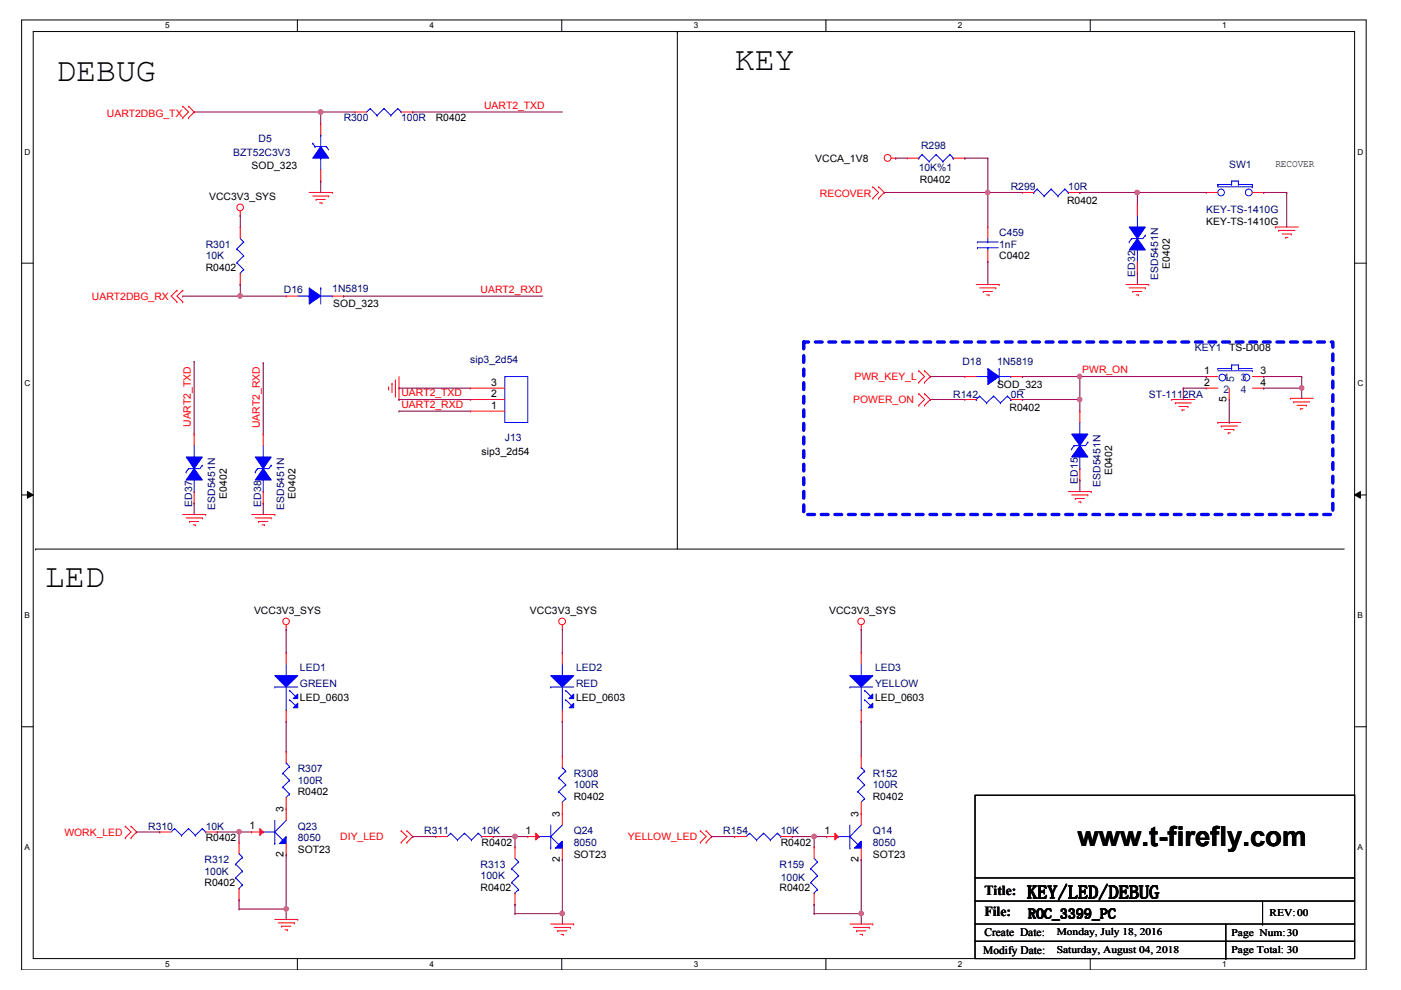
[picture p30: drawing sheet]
<svg xmlns="http://www.w3.org/2000/svg" width="297mm" height="210mm" viewBox="0 0 297 210" stroke-linecap="round" stroke-linejoin="round" font-family="sans-serif">
<defs><g id="words">
<g font-size="7.1">
<text x="11.9" y="17.2">DEBUG</text>
<text x="155.8" y="14.8">KEY</text>
<text x="9.5" y="124.5">LED</text>
</g>
<text font-size="5.8" x="228.4" y="179.4">www.t-firefly.com</text>
<text font-size="3.9" x="217.8" y="190.5">KEY/LED/DEBUG</text>
<g font-size="2.9">
<text x="208.7" y="189.8">Title:</text>
<text x="208.7" y="194.2">File:</text>
<text x="218" y="194.7">ROC_3399_PC</text>
</g>
<g font-size="2.4">
<text x="208.5" y="202.2">Modify Date:</text>
<text x="208.7" y="198.5">Create Date:</text>
</g>
<g font-size="2.2" fill="#f00">
<text x="102.6" y="23">UART2_TXD</text>
<text x="22.7" y="24.8">UART2DBG_TX</text>
<text x="173.8" y="41.8">RECOVER</text>
<text x="19.5" y="63.5">UART2DBG_RX</text>
<text x="101.9" y="62.1">UART2_RXD</text>
<text x="85.1" y="84">UART2_TXD</text>
<text x="181.2" y="80.6">PWR_KEY_L</text>
<text x="229.5" y="79.1">PWR_ON</text>
<text x="85.1" y="86.4">UART2_RXD</text>
<text x="180.9" y="85.5">POWER_ON</text>
<text x="40.4" y="90.6" transform="rotate(-90 40.4 90.6)">UART2_TXD</text>
<text x="55.1" y="90.8" transform="rotate(-90 55.1 90.8)">UART2_RXD</text>
<text x="13.6" y="177.2">WORK_LED</text>
<text x="72.2" y="178.1">DIY_LED</text>
<text x="133.1" y="178.1">YELLOW_LED</text>
</g>
<g font-size="2.2" fill="#000080">
<text x="72.9" y="25.7">R300</text>
<text x="85.1" y="25.7">100R</text>
<text x="49.5" y="33.1">BZT52C3V3</text>
<text x="54.8" y="30.1">D5</text>
<text x="195.3" y="31.6">R298</text>
<text x="260.6" y="35.5">SW1</text>
<text x="194.8" y="36.2">10K%1</text>
<text x="214.3" y="40.4">R299</text>
<text x="226.5" y="40.4">10R</text>
<text x="255.7" y="45.3">KEY-TS-1410G</text>
<text x="43.6" y="52.6">R301</text>
<text x="211.9" y="50.1">C459</text>
<text x="211.9" y="52.6">1nF</text>
<text x="43.6" y="55">10K</text>
<text x="240.7" y="58.6" transform="rotate(-90 240.7 58.6)">ED32</text>
<text x="245.5" y="59.4" transform="rotate(-90 245.5 59.4)">ESD5451N</text>
<text x="60.2" y="62.1">D16</text>
<text x="70.5" y="61.8">1N5819</text>
<text x="99.7" y="77">sip3_2d54</text>
<text x="204.1" y="77.4">D18</text>
<text x="211.4" y="77.4">1N5819</text>
<text x="253.3" y="74.5">KEY1</text>
<text x="202.1" y="84.3">R142</text>
<text x="214.3" y="84.3">0R</text>
<text x="243.6" y="84.3">ST-1112RA</text>
<text x="107" y="93.5">J13</text>
<text x="40.7" y="107.4" transform="rotate(-90 40.7 107.4)">ED37</text>
<text x="55.3" y="107.4" transform="rotate(-90 55.3 107.4)">ED38</text>
<text x="228.5" y="102.5" transform="rotate(-90 228.5 102.5)">ED15</text>
<text x="233.4" y="103.3" transform="rotate(-90 233.4 103.3)">ESD5451N</text>
<text x="45.6" y="108.1" transform="rotate(-90 45.6 108.1)">ESD5451N</text>
<text x="60.3" y="108.1" transform="rotate(-90 60.3 108.1)">ESD5451N</text>
<text x="63.6" y="142.3">LED1</text>
<text x="122.1" y="142.3">LED2</text>
<text x="185.5" y="142.3">LED3</text>
<text x="63.6" y="145.7">GREEN</text>
<text x="122.1" y="145.7">RED</text>
<text x="185.5" y="145.7">YELLOW</text>
<text x="63.1" y="163.7">R307</text>
<text x="63.1" y="166.2">100R</text>
<text x="121.6" y="164.7">R308</text>
<text x="121.6" y="167.2">100R</text>
<text x="185.1" y="164.7">R152</text>
<text x="185.1" y="167.2">100R</text>
<text x="31.4" y="175.9">R310</text>
<text x="43.6" y="175.9">10K</text>
<text x="63.1" y="175.9">Q23</text>
<text x="63.1" y="178.4">8050</text>
<text x="89.9" y="176.9">R311</text>
<text x="102.1" y="176.9">10K</text>
<text x="121.6" y="176.9">Q24</text>
<text x="121.6" y="179.4">8050</text>
<text x="153.3" y="176.9">R154</text>
<text x="165.5" y="176.9">10K</text>
<text x="185.1" y="176.9">Q14</text>
<text x="185.1" y="179.4">8050</text>
<text x="43.4" y="183">R312</text>
<text x="43.4" y="185.5">100K</text>
<text x="101.9" y="184">R313</text>
<text x="165.3" y="184">R159</text>
<text x="101.9" y="186.4">100K</text>
<text x="165.5" y="186.7">100K</text>
</g>
<g font-size="2.2">
<text x="92.4" y="25.7">R0402</text>
<text x="53.4" y="35.7">SOD_323</text>
<text x="172.9" y="34.3">VCCA_1V8</text>
<text x="270.4" y="35.3">RECOVER</text>
<text x="195" y="38.9">R0402</text>
<text x="44.3" y="42.3">VCC3V3_SYS</text>
<text x="226.2" y="43.3">R0402</text>
<text x="255.7" y="47.7">KEY-TS-1410G</text>
<text x="43.6" y="57.4">R0402</text>
<text x="211.9" y="55">C0402</text>
<text x="248" y="56.9" transform="rotate(-90 248 56.9)">E0402</text>
<text x="70.7" y="65">SOD_323</text>
<text x="260.6" y="74.5">TS-D008</text>
<text x="104.1" y="81.7">3</text>
<text x="211.4" y="82.3">SOD_323</text>
<text x="255.3" y="79.3">1</text>
<text x="255.3" y="81.7">2</text>
<text x="267.2" y="79.3">3</text>
<text x="267.2" y="81.7">4</text>
<text x="104.1" y="86.6">1</text>
<text x="104.1" y="84.2">2</text>
<text x="214.1" y="87.2">R0402</text>
<text x="260.1" y="85.2" transform="rotate(-90 260.1 85.2)">5</text>
<text x="102.1" y="96.5">sip3_2d54</text>
<text x="235.8" y="100.8" transform="rotate(-90 235.8 100.8)">E0402</text>
<text x="48.1" y="105.7" transform="rotate(-90 48.1 105.7)">E0402</text>
<text x="62.7" y="105.7" transform="rotate(-90 62.7 105.7)">E0402</text>
<text x="53.9" y="130.1">VCC3V3_SYS</text>
<text x="112.4" y="130.1">VCC3V3_SYS</text>
<text x="175.8" y="130.1">VCC3V3_SYS</text>
<text x="63.6" y="148.6">LED_0603</text>
<text x="122.1" y="148.6">LED_0603</text>
<text x="185.5" y="148.6">LED_0603</text>
<text x="60.1" y="172.3" transform="rotate(-90 60.1 172.3)">3</text>
<text x="63.1" y="168.7">R0402</text>
<text x="118.7" y="173.2" transform="rotate(-90 118.7 173.2)">3</text>
<text x="121.6" y="169.6">R0402</text>
<text x="182" y="173.2" transform="rotate(-90 182 173.2)">3</text>
<text x="185.1" y="169.6">R0402</text>
<text x="43.6" y="178.4">R0402</text>
<text x="52.9" y="175.9">1</text>
<text x="102.1" y="179.4">R0402</text>
<text x="111.4" y="176.8">1</text>
<text x="165.5" y="179.4">R0402</text>
<text x="174.8" y="176.8">1</text>
<text x="60.1" y="181.8" transform="rotate(-90 60.1 181.8)">2</text>
<text x="63.1" y="180.8">SOT23</text>
<text x="118.7" y="182.8" transform="rotate(-90 118.7 182.8)">2</text>
<text x="121.6" y="181.8">SOT23</text>
<text x="182" y="182.8" transform="rotate(-90 182 182.8)">2</text>
<text x="185.1" y="181.8">SOT23</text>
<text x="43.4" y="187.9">R0402</text>
<text x="101.9" y="188.9">R0402</text>
<text x="165.3" y="188.9">R0402</text>
<text x="269.2" y="194.1">REV:00</text>
<text x="224" y="198.3">Monday, July 18, 2016</text>
<text x="224" y="202">Saturday, August 04, 2018</text>
<text x="261.1" y="198.5">Page Num:30</text>
<text x="261.1" y="202">Page Total: 30</text>
</g>
<g font-size="2.2" fill="#004080">
<text x="259.4" y="80.9">1</text>
<text x="259.4" y="83.3">2</text>
<text x="261.6" y="81.1" transform="rotate(-90 261.6 81.1)">5</text>
<text x="263.1" y="80.9">3</text>
<text x="263.1" y="83.3">4</text>
</g>
<g font-size="1.7">
<text x="35" y="6">5</text>
<text x="91" y="6">4</text>
<text x="147.1" y="6">3</text>
<text x="203.1" y="6">2</text>
<text x="259.1" y="6">1</text>
<text x="5.2" y="32.8">D</text>
<text x="287.8" y="32.8">D</text>
<text x="5.2" y="81.9">C</text>
<text x="287.8" y="81.9">C</text>
<text x="5.2" y="131">B</text>
<text x="287.8" y="131">B</text>
<text x="5.2" y="180.2">A</text>
<text x="287.8" y="180.2">A</text>
<text x="35" y="205">5</text>
<text x="91" y="205">4</text>
<text x="147.1" y="205">3</text>
<text x="203.1" y="205">2</text>
<text x="259.1" y="205">1</text>
</g>
</g></defs>
<path d="M4.6 4.2h285.1v201.5h-285.1zM7 6.7h280.2v196.5h-280.2z" fill="none" stroke="#000" stroke-width=".21"/>
<g fill="#fff">
<path d="M35 4.5h1v1.9h-1z"/>
<path d="M35 203.5h1v1.9h-1z"/>
</g>
<path d="M63 4.2v2.5M63 203.2v2.5" fill="none" stroke="#000" stroke-width=".21"/>
<g fill="#fff">
<path d="M91 4.5h1v1.9h-1z"/>
<path d="M91 203.5h1v1.9h-1z"/>
</g>
<path d="M119.1 4.2v2.5M119.1 203.2v2.5" fill="none" stroke="#000" stroke-width=".21"/>
<g fill="#fff">
<path d="M147.1 4.5h.9v1.9h-.9z"/>
<path d="M147.1 203.5h.9v1.9h-.9z"/>
</g>
<path d="M175.1 4.2v2.5M175.1 203.2v2.5" fill="none" stroke="#000" stroke-width=".21"/>
<g fill="#fff">
<path d="M203.1 4.5h.9v1.9h-.9z"/>
<path d="M203.1 203.5h.9v1.9h-.9z"/>
</g>
<path d="M231.2 4.2v2.5M231.2 203.2v2.5" fill="none" stroke="#000" stroke-width=".21"/>
<g fill="#fff">
<path d="M259.1 4.5h1v1.9h-1z"/>
<path d="M259.1 203.5h1v1.9h-1z"/>
<path d="M5.2 31.2h1.2v1.9h-1.2z"/>
<path d="M287.8 31.2h1.3v1.9h-1.3z"/>
<path d="M5.2 80.3h1.2v2h-1.2z"/>
<path d="M287.8 80.3h1.3v2h-1.3z"/>
</g>
<path d="M4.6 55.8h2.4M287.2 55.8h2.5" fill="none" stroke="#000" stroke-width=".21"/>
<g fill="#fff">
<path d="M5.2 129.5h1.2v1.9h-1.2z"/>
<path d="M287.8 129.5h1.2v1.9h-1.2z"/>
</g>
<path d="M4.6 104.9h2.4M5.8 104.2l1.2 .7-1.2 .7zM287.2 104.9l1.2-.7v1.4zM287.2 104.9h2.5" fill="none" stroke="#000" stroke-width=".21"/>
<path d="M5.8 104.2l1.2 .7-1.2 .7zM287.2 104.9l1.2-.7v1.4z" fill="#000"/>
<g fill="#fff">
<path d="M5.2 178.6h1.2v2h-1.2z"/>
<path d="M287.8 178.6h1.2v2h-1.2z"/>
</g>
<g fill="none" stroke="#000" stroke-width=".21">
<path d="M143.6 6.7h.1M143.6 6.7v109.7M7.5 116.4h.1M7.5 116.4h277.5M4.6 154.1h2.4M287.2 154.1h2.5M206.7 168.6h80.5v34.6h-80.5zM206.7 186.1h80.5M206.7 191h80.5M206.7 195.9h80.5M206.7 199.6h80.5M259.9 195.9v7.3"/>
<path d="M267.7 195.9h.1M267.7 191v4.9M287.2 186.1h.1M287.2 191h.1M287.2 195.9h.1M287.2 199.6h.1M259.9 203.2h.1"/>
</g>
<path d="M170.4 72.5h112.2v36.6h-112.2z" fill="none" stroke="#00f" stroke-width=".72" stroke-dasharray="1.4 1.4"/>
<g fill="none" stroke="#f00" stroke-width=".21">
<path d="M38.7 22.5h.1M38.7 25h.1M38.7 22.5l1.3 1.2-1.3 1.3M40 25h.1M40 22.5h.1M40 22.5l1.2 1.2-1.2 1.3M185.1 39.6h.1M185.1 39.6l1.2 1.2-1.2 1.2M186.3 39.6h.1M186.3 39.6l1.2 1.2-1.2 1.2M188.9 33.5h1M189.9 33.5h.1"/>
<path d="M50.9 45.7h.1M50.9 44.7v1M65.5 40.8h5M66.3 41.6h3.4M67 42.3h.1M67 42.3h2M67.7 43h.6M68.3 43h.1M69.7 41.6h.1M70.5 40.8h.1M185.1 42h.1M186.3 42h.1"/>
<path d="M270.4 48.1h.1M270.4 48.1h4.9M271.1 48.9h.1M271.1 48.9h3.4M271.8 49.6h2M272.6 50.3h.1M272.6 50.3h.5M273.8 49.6h.1M37.5 61.6h.1M37.5 64h.1M37.5 61.6l-1.2 1.2 1.2 1.2M38.7 61.6h.1"/>
<path d="M38.7 64h.1M38.7 61.6l-1.2 1.2 1.2 1.2M84.6 79.8v4.9M194.8 78.6h.1M194.8 78.6l1.2 1.2-1.2 1.3M196 78.6h.1M196 78.6l1.2 1.2-1.2 1.3M207 60.3h4.8M207.7 61h3.4M208.5 61.8h.1M208.5 61.8h1.9M209.2 62.5h.5"/>
<path d="M209.7 62.5h.1M211.1 61h.1M211.8 60.3h.1M238.7 60.3h4.9M239.4 61h3.4M240.2 61.8h.1M240.2 61.8h1.9M240.9 62.5h.5M241.4 62.5h.1M242.8 61h.1M243.6 60.3h.1M82.4 82.5h.1"/>
<path d="M82.4 82v.5M83.1 81.3h.1M83.1 81.3v2M83.8 84h.1M83.8 80.6v3.4M84.6 84.7h.1M194.8 83.5h.1M194.8 85.9h.1M194.8 81.1h.1M194.8 83.5l1.2 1.2-1.2 1.2M196 85.9h.1M196 83.5h.1"/>
<path d="M196 81.1h.1M196 83.5l1.2 1.2-1.2 1.2M248.4 84.7h.1M248.4 84.7h4.9M249.2 85.4h.1M249.2 85.4h3.4M249.9 86.2h2M250.6 86.9h.1M250.6 86.9h.5M251.9 86.2h.1M258.2 89.6h.1M258.2 89.6h4.9"/>
<path d="M258.9 90.3h.1M258.9 90.3h3.5M259.6 91.1h2M260.4 91.8h.1M260.4 91.8h.5M261.6 91.1h.1M273.6 84.5h.1M273.6 84.5h4.8M274.3 85.2h.1M274.3 85.2h3.4M275 85.9h2M275.8 86.7h.1"/>
<path d="M275.8 86.7h.4M277 85.9h.1M38.7 109.1h4.9M39.5 109.8h3.4M40.2 110.6h.1M40.2 110.6h1.9M41 111.3h.4M41.4 111.3h.1M42.9 109.8h.1M43.6 109.1h.1M53.4 109.1h4.9M54.1 109.8h3.4"/>
<path d="M54.8 110.6h.1M54.8 110.6h2M55.6 111.3h.5M56.1 111.3h.1M57.5 109.8h.1M58.3 109.1h.1M226.5 104.2h4.9M227.2 104.9h3.4M228 105.7h.1M228 105.7h1.9M228.7 106.4h.5M229.2 106.4h.1"/>
<path d="M230.6 104.9h.1M231.4 104.2h.1M60.7 133.5h.1M60.7 132.5v1M119.2 133.5h.1M119.2 132.5v1M182.6 133.5h.1M182.6 132.5v1M26.6 175.2h.1M26.6 177.6h.1M26.6 175.2l1.2 1.2-1.2 1.2M27.8 177.6h.1"/>
<path d="M27.8 175.2h.1M27.8 175.2l1.2 1.2-1.2 1.2M85.1 176.1h.1M85.1 178.6h.1M85.1 176.1l1.2 1.3-1.2 1.2M86.3 178.6h.1M86.3 176.1h.1M86.3 176.1l1.2 1.3-1.2 1.2M148.5 176.1h.1M148.5 178.6h.1M148.5 176.1l1.2 1.3-1.2 1.2M149.7 178.6h.1"/>
<path d="M149.7 176.1h.1M149.7 176.1l1.2 1.3-1.2 1.2M58.3 194.9h4.8M59 195.7h3.4M59.7 196.4h.1M59.7 196.4h2M60.4 197.1h.5M60.9 197.1h.1M62.4 195.7h.1M63.1 194.9h.1M116.8 195.9h4.8M117.5 196.6h3.4"/>
<path d="M118.3 197.4h.1M118.3 197.4h1.9M119 198.1h.4M119.4 198.1h.1M120.9 196.6h.1M121.6 195.9h.1M180.2 195.9h4.9M180.9 196.6h3.4M181.6 197.4h.1M181.6 197.4h2M182.3 198.1h.6M182.9 198.1h.1"/>
<path d="M184.3 196.6h.1M185.1 195.9h.1"/>
<circle cx="188.2" cy="33.5" r=".72"/>
<circle cx="50.9" cy="44" r=".71"/>
<circle cx="60.7" cy="131.8" r=".7"/>
<circle cx="119.2" cy="131.8" r=".71"/>
<circle cx="182.6" cy="131.8" r=".7"/>
</g>
<path d="M227.7 94.5h.1M227.7 94.5h2.4M229 92h.1M229 99.4h.1M229 89.6v2.4M229 96.9v2.5" fill="none" stroke="#00f" stroke-width=".21"/>
<path d="M227.2 92h3.4l-1.6 2.5z" fill-rule="evenodd" fill="#00f"/>
<path d="M227.2 92h3.4l-1.6 2.5zM227.2 95.2h.1M227.7 94.5l-.5 .7M230.6 93.7h.1M230.6 93.7l-.5 .8" fill="none" stroke="#00f" stroke-width=".21"/>
<path d="M229 94.5l1.6 2.4h-3.4z" fill-rule="evenodd" fill="#00f"/>
<g fill="none" stroke="#00f" stroke-width=".21">
<path d="M78.5 23h.1M78.5 23l-.8 .7M78.5 23l1.4 1.5M79.9 24.5h.1M81.4 23h.1M81.4 23l-1.5 1.5M81.4 23l1.5 1.5M82.9 24.5h.1M84.3 23h.1M84.3 23l-1.4 1.5M84.3 23l.8 .7M85.1 23.7h.1"/>
<path d="M229 94.5l1.6 2.4h-3.4zM118.5 167.9h.1M118.5 164.9h.1M118.5 167.9l1.4 1.4M118.5 164.9l1.4 1.5M119.2 162.7h.1M119.2 162.7l.7 .8M119.9 169.3h.1M119.9 166.4h.1M119.9 163.5h.1M119.9 169.3l-.7 .8M119.9 166.4l-1.4 1.5"/>
<path d="M119.9 163.5l-1.4 1.4M171.9 184.2h.1M171.9 187.1h.1M171.9 184.2l1.4 1.5M171.9 187.1l1.4 1.5M172.6 189.3h.1M172.6 182l.7 .8M173.3 182.8h.1M173.3 185.7h.1M173.3 188.6h.1M173.3 182.8l-1.4 1.4M173.3 185.7l-1.4 1.4"/>
<path d="M173.3 188.6l-.7 .7"/>
</g>
<g fill="none" stroke="#f00" stroke-width=".21">
<path d="M75.3 23.7h.1M75.3 23.7h2.4M85.1 23.7h2.4M87.5 23.7h.1M229 87.2h.1M229 87.2v2.4M229 99.4v2.4M229 101.8h.1M119.2 172.5h.1M119.2 160.3h.1M119.2 160.3v2.4M119.2 170.1v2.4"/>
<path d="M172.6 179.6h.1M172.6 179.6v2.4M172.6 191.8h.1M172.6 189.3v2.5"/>
</g>
<path d="M60.7 177.4v1.5h-1.5z" fill-rule="evenodd" fill="#00f"/>
<path d="M55.8 176.4h.1M55.8 176.4h2.5M58.3 176.4h.1M58.3 178.9h.1M58.3 176.4l1.7 1.7M58.3 173.9v5M60 178.1h.1M60.7 177.4v1.5h-1.5zM60.7 173.9l-2.4 2.5" fill="none" stroke="#00f" stroke-width=".21"/>
<path d="M55.1 175.7l.7 .7-.7 .7z" fill="#f00"/>
<g fill="none" stroke="#f00" stroke-width=".21">
<path d="M99.7 87.2h.1M99.7 84.7h.1M99.7 82.3h.1M99.7 87.2h7.3M99.7 84.7h7.3M99.7 82.3h7.3M53.4 176.4h.1M53.4 176.4h2.4M55.1 175.7l.7 .7-.7 .7zM60.7 171.5h.1M60.7 171.5v2.4M60.7 178.9v2.4"/>
<path d="M60.7 181.3h.1"/>
</g>
<path d="M107 79.8h4.9v9.8h-4.9zM54.6 99.4h.1M54.6 99.4h2.4M55.8 96.9h.1M55.8 94.5v2.4M55.8 104.2h.1M55.8 101.8v2.4" fill="none" stroke="#00f" stroke-width=".21"/>
<path d="M54.1 96.9h3.4l-1.7 2.5z" fill-rule="evenodd" fill="#00f"/>
<path d="M54.1 96.9h3.4l-1.7 2.5zM54.6 99.4l-.5 .7M57.5 98.6h.1M57.5 98.6l-.5 .8M54.1 100.1h.1" fill="none" stroke="#00f" stroke-width=".21"/>
<path d="M55.8 99.4l1.7 2.4h-3.4z" fill-rule="evenodd" fill="#00f"/>
<g fill="none" stroke="#00f" stroke-width=".21">
<path d="M258.2 78.1h.1M258.2 78.1h2.9M258.2 78.6h7.3M261.1 77.4h.1M261.1 78.1h.1M261.1 77.4h1.5M261.1 77.4v.7M262.6 77.4h.1M262.6 78.1h.1M262.6 77.4v.7M262.6 78.1h2.9M265.5 78.6h.1"/>
<path d="M55.8 99.4l1.7 2.4h-3.4zM207 84.7h.1M207.7 84h.1M207.7 84l-.7 .7M207.7 84l1.5 1.4M209.2 85.4h.1M210.7 84h.1M210.7 84l-1.5 1.4M210.7 84l1.4 1.4M212.1 85.4h.1M213.6 84h.1M213.6 84l-1.5 1.4"/>
<path d="M213.6 84l.7 .7M214.3 84.7h.1M37 175.7h.1M37 175.7l-.7 .7M37 175.7l1.5 1.4M38.5 177.1h.1M40 175.7h.1M40 175.7l-1.5 1.4M40 175.7l1.4 1.4M41.4 177.1h.1M42.9 175.7h.1M42.9 175.7l-1.5 1.4"/>
<path d="M42.9 175.7l.7 .7M43.6 176.4h.1M95.6 176.7h.1M95.6 176.7l-.8 .7M95.6 176.7l1.4 1.4M97 178.1h.1M98.5 176.7h.1M98.5 176.7l-1.5 1.4M98.5 176.7l1.5 1.4M100 178.1h.1M101.4 176.7h.1M101.4 176.7l-1.4 1.4"/>
<path d="M101.4 176.7l.7 .7M102.1 177.4h.1"/>
<circle cx="259.1" cy="80" r=".71"/>
<circle cx="264.3" cy="80" r=".71"/>
</g>
<g fill="none" stroke="#f00" stroke-width=".21">
<path d="M255.7 79.8h.1M255.7 79.8h2.5M265.5 79.8h2.4M267.9 79.8h.1M55.8 92h.1M55.8 92v2.5M204.6 84.7h.1M204.6 84.7h2.4M214.3 84.7h2.5M216.8 84.7h.1M255.7 82.3h.1M255.7 82.3h2.5"/>
<path d="M260.6 84.7h.1M260.6 82.3v2.4M265.5 82.3h2.4M267.9 82.3h.1M55.8 106.7h.1M55.8 104.2v2.5M33.9 176.4h.1M33.9 176.4h2.4M43.6 176.4h2.5M46.1 176.4h.1M92.4 177.4h.1M92.4 177.4h2.4"/>
<path d="M102.1 177.4h2.5M104.6 177.4h.1"/>
</g>
<path d="M180.2 143.3h4.9l-2.5 2.4z" fill="#00f"/>
<path d="M180.2 143.3h4.9l-2.5 2.4z" fill="none" stroke="#00f" stroke-width=".21"/>
<path d="M185.1 147.2v.9h-1z" fill="#00f"/>
<path d="M185.1 147.2v.9h-1z" fill="none" stroke="#00f" stroke-width=".21"/>
<path d="M184.1 150.1l1-1v1z" fill="#00f"/>
<path d="M180.2 145.7h.1M180.2 145.7h4.9M182.6 143.3h.1M182.6 150.5h.1M182.6 140.8v2.5M182.6 145.7v4.8M183.3 146.4h.1M183.3 148.4h.1M183.3 146.4l1.2 1.2M183.3 148.4l1.2 1.2M184.1 150.1l1-1v1z" fill="none" stroke="#00f" stroke-width=".21"/>
<path d="M182.6 138.3h.1M182.6 138.3v2.5M182.6 153h.1M182.6 150.5v2.5" fill="none" stroke="#f00" stroke-width=".21"/>
<path d="M118.5 179.1l.7-.8v1.5h-1.5z" fill-rule="evenodd" fill="#00f"/>
<path d="M114.3 177.4h.1M114.3 177.4h2.5M116.8 177.4h.1M116.8 179.8h.1M116.8 177.4l1.7 1.7M116.8 174.9v4.9M118.5 179.1l.7-.8v1.5h-1.5zM118.5 179.1h.1M119.2 174.9l-2.4 2.5" fill="none" stroke="#00f" stroke-width=".21"/>
<path d="M113.6 176.7l.7 .7-.7 .7z" fill="#f00"/>
<path d="M50.7 178.6h.1M50.7 178.6v2.4M111.9 177.4h.1M111.9 177.4h2.4M113.6 176.7l.7 .7-.7 .7zM119.2 172.5h.1M119.2 172.5v2.4M119.2 179.8v2.4M50.7 190.8h.1M50.7 188.3v2.5M119.2 182.2h.1" fill="none" stroke="#f00" stroke-width=".21"/>
<g fill="none" stroke="#00f" stroke-width=".21">
<path d="M239.9 50.6h.1M239.9 50.6h2.4M241.1 48.1h.1M241.1 55.5h.1M241.1 45.7v2.4M241.1 53v2.5M50 183.2h.1M50 186.1h.1M50 183.2l1.4 1.5M50 186.1l1.4 1.5M50.7 188.3h.1M50.7 181l.7 .8"/>
<path d="M51.4 181.8h.1M51.4 184.7h.1M51.4 187.6h.1M51.4 181.8l-1.4 1.4M51.4 184.7l-1.4 1.4M51.4 187.6l-.7 .7"/>
</g>
<path d="M239.4 48.1h3.4l-1.7 2.5z" fill-rule="evenodd" fill="#00f"/>
<path d="M239.4 48.1h3.4l-1.7 2.5zM239.4 51.3h.1M239.9 50.6l-.5 .7M242.8 49.9h.1M242.8 49.9l-.5 .7" fill="none" stroke="#00f" stroke-width=".21"/>
<path d="M241.1 50.6l1.7 2.4h-3.4z" fill-rule="evenodd" fill="#00f"/>
<g fill="none" stroke="#00f" stroke-width=".21">
<path d="M194.8 33.5h.1M195.5 32.8h.1M195.5 32.8l-.7 .7M195.5 32.8l1.5 1.4M197 34.2h.1M198.5 32.8h.1M198.5 32.8l-1.5 1.4M198.5 32.8l1.4 1.4M199.9 34.2h.1M201.4 32.8h.1M201.4 32.8l-1.5 1.4M201.4 32.8l.7 .7"/>
<path d="M202.1 33.5h.1M241.1 50.6l1.7 2.4h-3.4z"/>
</g>
<path d="M192.4 33.5h.1M192.4 33.5h2.4M202.1 33.5h2.5M204.6 33.5h.1M241.1 43.3h.1M241.1 57.9h.1M241.1 43.3v2.4M241.1 55.5v2.4" fill="none" stroke="#f00" stroke-width=".21"/>
<path d="M116.8 143.3h4.8l-2.4 2.4z" fill="#00f"/>
<path d="M116.8 143.3h4.8l-2.4 2.4z" fill="none" stroke="#00f" stroke-width=".21"/>
<path d="M121.6 147.2v.9h-.9z" fill="#00f"/>
<path d="M121.6 147.2v.9h-.9z" fill="none" stroke="#00f" stroke-width=".21"/>
<path d="M120.7 150.1l.9-1v1z" fill="#00f"/>
<g fill="none" stroke="#00f" stroke-width=".21">
<path d="M207.2 51.3h.1M207.2 52.5h.1M207.2 51.3h4.4M207.2 52.5h4.4M209.4 52.5h.1M209.4 51.3h.1M209.4 50.6v.7M209.4 52.5v.5M116.8 145.7h.1M116.8 145.7h4.8M119.2 143.3h.1M119.2 150.5h.1"/>
<path d="M119.2 140.8v2.5M119.2 145.7v4.8M119.9 146.4h.1M119.9 148.4h.1M119.9 146.4l1.3 1.2M119.9 148.4l1.3 1.2M120.7 150.1l.9-1v1zM108.5 184.2h.1M108.5 187.1h.1M108.5 184.2l1.5 1.5M108.5 187.1l1.5 1.5M109.2 189.3h.1"/>
<path d="M109.2 182l.8 .8M110 182.8h.1M110 185.7h.1M110 188.6h.1M110 182.8l-1.5 1.4M110 185.7l-1.5 1.4M110 188.6l-.8 .7"/>
</g>
<path d="M209.4 55.5h.1M209.4 48.1h.1M209.4 48.1v2.5M209.4 53v2.5M119.2 138.3h.1M119.2 138.3v2.5M119.2 153h.1M119.2 150.5v2.5M109.2 179.6h.1M109.2 179.6v2.4M109.2 191.8h.1M109.2 189.3v2.5" fill="none" stroke="#f00" stroke-width=".21"/>
<path d="M58.3 143.3h4.8l-2.4 2.4z" fill="#00f"/>
<path d="M58.3 143.3h4.8l-2.4 2.4z" fill="none" stroke="#00f" stroke-width=".21"/>
<path d="M63.1 147.2v.9h-.9z" fill="#00f"/>
<path d="M63.1 147.2v.9h-.9z" fill="none" stroke="#00f" stroke-width=".21"/>
<path d="M62.2 150.1l.9-1v1z" fill="#00f"/>
<g fill="none" stroke="#00f" stroke-width=".21">
<path d="M63.1 62.8h2.4M65.5 62.8h.1M68 61h.1M68 61v3.5M68 62.8h2.5M70.5 62.8h.1M58.3 145.7h.1M58.3 145.7h4.8M60.7 143.3h.1M60.7 150.5h.1M60.7 140.8v2.5M60.7 145.7v4.8"/>
<path d="M61.4 146.4h.1M61.4 148.4h.1M61.4 146.4l1.2 1.2M61.4 148.4l1.2 1.2M62.2 150.1l.9-1v1z"/>
</g>
<path d="M60.7 138.3h.1M60.7 138.3v2.5M60.7 153h.1M60.7 150.5v2.5" fill="none" stroke="#f00" stroke-width=".21"/>
<path d="M65.5 61l2.5 1.8-2.5 1.7z" fill-rule="evenodd" fill="#00f"/>
<g fill="none" stroke="#00f" stroke-width=".21">
<path d="M258.2 39.1h.1M258.2 39.1v.5h7.3M258.2 39.1h2.9M261.1 38.4h.1M261.1 39.1h.1M261.1 38.4h1.5M261.1 38.4v.7M262.6 39.1h.1M262.6 38.4h.1M262.6 39.1h2.9M262.6 38.4v.7M265.5 39.6h.1"/>
<path d="M265.5 39.1h.1M265.5 39.1v.5M219.2 40.8h.1M219.9 40.1h.1M219.9 40.1l-.7 .7M219.9 40.1l1.5 1.5M221.4 41.6h.1M222.9 40.1h.1M222.9 40.1l-1.5 1.5M222.9 40.1l1.4 1.5M224.3 41.6h.1M225.8 40.1h.1"/>
<path d="M225.8 40.1l-1.5 1.5M225.8 40.1l.7 .7M226.5 40.8h.1M65.5 61l2.5 1.8-2.5 1.7zM40 99.4h.1M40 99.4h2.4M41.2 96.9h.1M41.2 94.5v2.4M41.2 104.2h.1M41.2 101.8v2.4M181.9 167.9h.1M181.9 164.9h.1"/>
<path d="M181.9 167.9l1.4 1.4M181.9 164.9l1.4 1.5M182.6 162.7h.1M182.6 162.7l.7 .8M183.3 169.3h.1M183.3 166.4h.1M183.3 163.5h.1M183.3 169.3l-.7 .8M183.3 166.4l-1.4 1.5M183.3 163.5l-1.4 1.4"/>
<circle cx="258.9" cy="40.8" r=".71"/>
<circle cx="264.8" cy="40.8" r=".72"/>
</g>
<g fill="none" stroke="#f00" stroke-width=".21">
<path d="M216.8 40.8h.1M216.8 40.8h2.4M226.5 40.8h2.5M229 40.8h.1M255.7 40.8h.1M255.7 40.8h2.5M265.5 40.8h2.4M267.9 40.8h.1M60.7 62.8h.1M60.7 62.8h2.4M70.5 62.8h2.4M72.9 62.8h.1"/>
<path d="M182.6 172.5h.1M182.6 160.3h.1M182.6 160.3v2.4M182.6 170.1v2.4"/>
</g>
<path d="M39.5 96.9h3.4l-1.7 2.5z" fill-rule="evenodd" fill="#00f"/>
<path d="M39.5 96.9h3.4l-1.7 2.5zM40 99.4l-.5 .7M42.9 98.6h.1M42.9 98.6l-.5 .8M39.5 100.1h.1" fill="none" stroke="#00f" stroke-width=".21"/>
<path d="M41.2 99.4l1.7 2.4h-3.4z" fill-rule="evenodd" fill="#00f"/>
<g fill="none" stroke="#00f" stroke-width=".21">
<path d="M207 79.8h2.4M209.4 79.8h.1M211.8 78.1h.1M211.8 78.1v3.4M211.8 79.8h2.5M214.3 79.8h.1M41.2 99.4l1.7 2.4h-3.4zM158.9 176.7h.1M158.9 176.7l-.7 .7M158.9 176.7l1.5 1.4M160.4 178.1h.1M161.9 176.7h.1"/>
<path d="M161.9 176.7l-1.5 1.4M161.9 176.7l1.4 1.4M163.3 178.1h.1M164.8 176.7h.1M164.8 176.7l-1.5 1.4M164.8 176.7l.7 .7M165.5 177.4h.1"/>
</g>
<path d="M41.2 92h.1M41.2 92v2.5M41.2 106.7h.1M41.2 104.2v2.5M155.8 177.4h.1M155.8 177.4h2.4M165.5 177.4h2.5M168 177.4h.1" fill="none" stroke="#f00" stroke-width=".21"/>
<path d="M209.4 78.1l2.4 1.7-2.4 1.7z" fill-rule="evenodd" fill="#00f"/>
<g fill="none" stroke="#00f" stroke-width=".21">
<path d="M50.2 52.8h.1M50.2 55.7h.1M50.2 52.8l1.5 1.4M50.2 55.7l1.5 1.4M50.9 57.9h.1M50.9 50.6l.8 .7M51.7 51.3h.1M51.7 54.2h.1M51.7 57.1h.1M51.7 51.3l-1.5 1.5M51.7 54.2l-1.5 1.5M51.7 57.1l-.8 .8"/>
<path d="M209.4 78.1l2.4 1.7-2.4 1.7zM60 166.9h.1M60 164h.1M60 166.9l1.4 1.5M60 164l1.4 1.4M60.7 161.8h.1M60.7 161.8l.7 .7M61.4 168.4h.1M61.4 165.4h.1M61.4 162.5h.1M61.4 168.4l-.7 .7M61.4 165.4l-1.4 1.5"/>
<path d="M61.4 162.5l-1.4 1.5"/>
</g>
<path d="M50.9 48.1h.1M50.9 48.1v2.5M50.9 57.9v2.4M50.9 60.3h.1M204.6 79.8h.1M204.6 79.8h2.4M214.3 79.8h2.5M216.8 79.8h.1M60.7 159.3h.1M60.7 159.3v2.5M60.7 171.5h.1M60.7 169.1v2.4" fill="none" stroke="#f00" stroke-width=".21"/>
<path d="M181.9 179.1l.7-.8v1.5h-1.4z" fill-rule="evenodd" fill="#00f"/>
<path d="M177.7 177.4h.1M177.7 177.4h2.5M180.2 177.4h.1M180.2 179.8h.1M180.2 177.4l1.7 1.7M180.2 174.9v4.9M181.9 179.1l.7-.8v1.5h-1.4zM181.9 179.1h.1M182.6 174.9l-2.4 2.5" fill="none" stroke="#00f" stroke-width=".21"/>
<path d="M177 176.7l.7 .7-.7 .7z" fill="#f00"/>
<path d="M175.3 177.4h.1M175.3 177.4h2.4M177 176.7l.7 .7-.7 .7zM182.6 172.5h.1M182.6 172.5v2.4M182.6 179.8v2.4M182.6 182.2h.1" fill="none" stroke="#f00" stroke-width=".21"/>
<path d="M66.3 30.4h.1M66.3 30.4l.5 .7M66.8 31.1h.1M66.8 31.1h2.4M68 33.5h.1M68 28.6h.1M68 28.6v2.5M68 33.5v2.4M69.2 31.1h.1M69.2 31.1l.5 .7" fill="none" stroke="#00f" stroke-width=".21"/>
<path d="M68 31.1l1.7 2.4h-3.4z" fill-rule="evenodd" fill="#00f"/>
<path d="M68 31.1l1.7 2.4h-3.4z" fill="none" stroke="#00f" stroke-width=".21"/>
<path d="M68 38.4h.1M68 26.2h.1M68 26.2v2.4M68 35.9v2.5" fill="none" stroke="#f00" stroke-width=".21"/>
<path d="M209.4 33.5h.1M209.4 33.5v7.3h-21.9M187.5 40.8h.1M209.4 55.5h.1M209.4 55.5v4.8" fill="none" stroke="#800040" stroke-width=".21"/>
<circle cx="209.4" cy="40.8" r=".47" fill="#f0f"/>
<circle cx="209.4" cy="40.8" r=".47" fill="none" stroke="#f0f" stroke-width=".21"/>
<path d="M241.1 57.9h.1M241.1 40.8h.1M241.1 57.9v2.4M241.1 40.8h14.6" fill="none" stroke="#800040" stroke-width=".21"/>
<circle cx="241.1" cy="40.8" r=".47" fill="#f0f"/>
<circle cx="241.1" cy="40.8" r=".47" fill="none" stroke="#f0f" stroke-width=".21"/>
<g fill="none" stroke="#800040" stroke-width=".21">
<path d="M189.9 33.5h.1M189.9 33.5h2.5M204.6 33.5h.1M204.6 33.5h4.8M209.4 40.8h.1M209.4 40.8h7.4M209.4 40.8v7.3M229 40.8h.1M229 40.8h12.1M241.1 40.8h.1M241.1 40.8v2.5M41.2 76.7h.1"/>
<path d="M41.2 76.7v15.3M55.8 76.9h.1M55.8 76.9v15.1M41.2 106.7h.1M41.2 106.7v2.4M55.8 106.7h.1M55.8 106.7v2.4M60.7 153h.1M60.7 153v6.3M29 176.4h.1M29 176.4h4.9M46.1 176.4h.1"/>
<path d="M46.1 176.4h7.3M50.7 176.4h.1M50.7 176.4v2.2M60.7 192.7h.1M60.7 192.7v2.2"/>
</g>
<circle cx="50.7" cy="176.4" r=".47" fill="#f0f"/>
<circle cx="50.7" cy="176.4" r=".47" fill="none" stroke="#f0f" stroke-width=".21"/>
<path d="M50.7 190.8h.1M50.7 192.7h.1M50.7 190.8v1.9M60.7 181.3h.1M60.7 181.3v11.4h-10" fill="none" stroke="#800040" stroke-width=".21"/>
<circle cx="60.7" cy="192.7" r=".47" fill="#f0f"/>
<circle cx="60.7" cy="192.7" r=".47" fill="none" stroke="#f0f" stroke-width=".21"/>
<path d="M119.2 153h.1M119.2 153v7.3M87.5 177.4h.1M87.5 177.4h4.9M104.6 177.4h.1M104.6 177.4h7.3M109.2 177.4h.1M109.2 177.4v2.2M119.2 193.7h.1M119.2 193.7v2.2" fill="none" stroke="#800040" stroke-width=".21"/>
<circle cx="109.2" cy="177.3" r=".48" fill="#f0f"/>
<circle cx="109.2" cy="177.3" r=".48" fill="none" stroke="#f0f" stroke-width=".21"/>
<path d="M109.2 191.8h.1M109.2 193.7h.1M109.2 191.8v1.9M109.2 193.7h10" fill="none" stroke="#800040" stroke-width=".21"/>
<circle cx="119.2" cy="193.7" r=".47" fill="#f0f"/>
<circle cx="119.2" cy="193.7" r=".47" fill="none" stroke="#f0f" stroke-width=".21"/>
<path d="M41.2 23.7h.1M41.2 23.7h26.8M84.6 87.2h.1M84.6 82.3h.1M84.6 84.7h.1M84.6 87.2h15.1M84.6 82.3h15.1M84.6 84.7h15.1M119.2 182.2h.1M119.2 182.2v11.5" fill="none" stroke="#800040" stroke-width=".21"/>
<circle cx="68" cy="23.7" r=".48" fill="#f0f"/>
<circle cx="68" cy="23.7" r=".48" fill="none" stroke="#f0f" stroke-width=".21"/>
<path d="M50.9 45.7h.1M50.9 45.7v2.4M38.7 62.8h.1M38.7 62.8h22M50.9 62.8h.1M50.9 60.3h.1M50.9 60.3v2.5M72.9 62.8h.1M72.9 62.8h42.2" fill="none" stroke="#800040" stroke-width=".21"/>
<circle cx="50.9" cy="62.7" r=".47" fill="#f0f"/>
<circle cx="50.9" cy="62.7" r=".47" fill="none" stroke="#f0f" stroke-width=".21"/>
<g fill="none" stroke="#800040" stroke-width=".21">
<path d="M68 23.7h.1M68 38.4h.1M68 23.7h7.3M68 23.7v2.5M68 38.4v2.4M87.5 23.7h.1M87.5 23.7h31.7M267.9 40.8h.1M267.9 40.8h4.9M272.8 40.8h.1M272.8 40.8v7.3M182.6 153h.1"/>
<path d="M182.6 153v7.3M150.9 177.4h.1M150.9 177.4h4.9M168 177.4h.1M168 177.4h7.3M172.6 177.4h.1M172.6 177.4v2.2M182.6 193.7h.1M182.6 193.7v2.2"/>
</g>
<circle cx="172.6" cy="177.3" r=".48" fill="#f0f"/>
<circle cx="172.6" cy="177.3" r=".48" fill="none" stroke="#f0f" stroke-width=".21"/>
<path d="M172.6 191.8h.1M172.6 193.7h.1M172.6 191.8v1.9M182.6 182.2h.1M182.6 182.2v11.5h-10" fill="none" stroke="#800040" stroke-width=".21"/>
<circle cx="182.6" cy="193.7" r=".47" fill="#f0f"/>
<circle cx="182.6" cy="193.7" r=".47" fill="none" stroke="#f0f" stroke-width=".21"/>
<path d="M229 79.8h26.7M255.7 79.8h.1M267.9 79.8h.1M267.9 79.8h8.1M276 79.8h.1M276 79.8v4.7M250.9 82.3h.1M250.9 82.3h4.8M250.9 82.3v2.4M267.9 82.3h.1M267.9 82.3h8.1M276 82.3h.1" fill="none" stroke="#800040" stroke-width=".21"/>
<circle cx="276" cy="82.2" r=".47" fill="#f0f"/>
<circle cx="276" cy="82.2" r=".47" fill="none" stroke="#f0f" stroke-width=".21"/>
<path d="M216.8 84.7h.1M216.8 84.7h12.2M229 101.8h.1M229 101.8v2.4" fill="none" stroke="#800040" stroke-width=".21"/>
<circle cx="228.9" cy="84.7" r=".47" fill="#f0f"/>
<circle cx="228.9" cy="84.7" r=".47" fill="none" stroke="#f0f" stroke-width=".21"/>
<path d="M216.8 79.8h.1M216.8 79.8h12.2M197.2 84.7h.1M197.2 84.7h7.4" fill="none" stroke="#800040" stroke-width=".21"/>
<circle cx="228.9" cy="79.8" r=".48" fill="#f0f"/>
<circle cx="228.9" cy="79.8" r=".48" fill="none" stroke="#f0f" stroke-width=".21"/>
<g fill="none" stroke="#800040" stroke-width=".21">
<path d="M197.2 79.8h.1M197.2 79.8h7.4M229 79.8h.1M229 79.8v7.4M229 84.7h.1M260.6 89.6h.1M260.6 84.7v4.9M60.7 133.5h.1M60.7 133.5v4.8M119.2 138.3h.1M119.2 133.5v4.8M182.6 133.5h.1"/>
<path d="M182.6 133.5v4.8"/>
</g>
<circle cx="209.4" cy="40.8" r=".47" fill="#f0f"/>
<circle cx="209.4" cy="40.8" r=".47" fill="none" stroke="#f0f" stroke-width=".21"/>
<circle cx="241.1" cy="40.8" r=".47" fill="#f0f"/>
<circle cx="241.1" cy="40.8" r=".47" fill="none" stroke="#f0f" stroke-width=".21"/>
<circle cx="50.7" cy="176.4" r=".47" fill="#f0f"/>
<circle cx="50.7" cy="176.4" r=".47" fill="none" stroke="#f0f" stroke-width=".21"/>
<circle cx="60.7" cy="192.7" r=".47" fill="#f0f"/>
<circle cx="60.7" cy="192.7" r=".47" fill="none" stroke="#f0f" stroke-width=".21"/>
<circle cx="109.2" cy="177.3" r=".48" fill="#f0f"/>
<circle cx="109.2" cy="177.3" r=".48" fill="none" stroke="#f0f" stroke-width=".21"/>
<circle cx="119.2" cy="193.7" r=".47" fill="#f0f"/>
<circle cx="119.2" cy="193.7" r=".47" fill="none" stroke="#f0f" stroke-width=".21"/>
<circle cx="68" cy="23.7" r=".48" fill="#f0f"/>
<circle cx="68" cy="23.7" r=".48" fill="none" stroke="#f0f" stroke-width=".21"/>
<circle cx="50.9" cy="62.7" r=".47" fill="#f0f"/>
<circle cx="50.9" cy="62.7" r=".47" fill="none" stroke="#f0f" stroke-width=".21"/>
<circle cx="172.6" cy="177.3" r=".48" fill="#f0f"/>
<circle cx="172.6" cy="177.3" r=".48" fill="none" stroke="#f0f" stroke-width=".21"/>
<circle cx="182.6" cy="193.7" r=".47" fill="#f0f"/>
<circle cx="182.6" cy="193.7" r=".47" fill="none" stroke="#f0f" stroke-width=".21"/>
<circle cx="276" cy="82.2" r=".47" fill="#f0f"/>
<circle cx="276" cy="82.2" r=".47" fill="none" stroke="#f0f" stroke-width=".21"/>
<circle cx="228.9" cy="84.7" r=".47" fill="#f0f"/>
<circle cx="228.9" cy="84.7" r=".47" fill="none" stroke="#f0f" stroke-width=".21"/>
<circle cx="228.9" cy="79.8" r=".48" fill="#f0f"/>
<circle cx="228.9" cy="79.8" r=".48" fill="none" stroke="#f0f" stroke-width=".21"/>
<use href="#words"/>
</svg>
